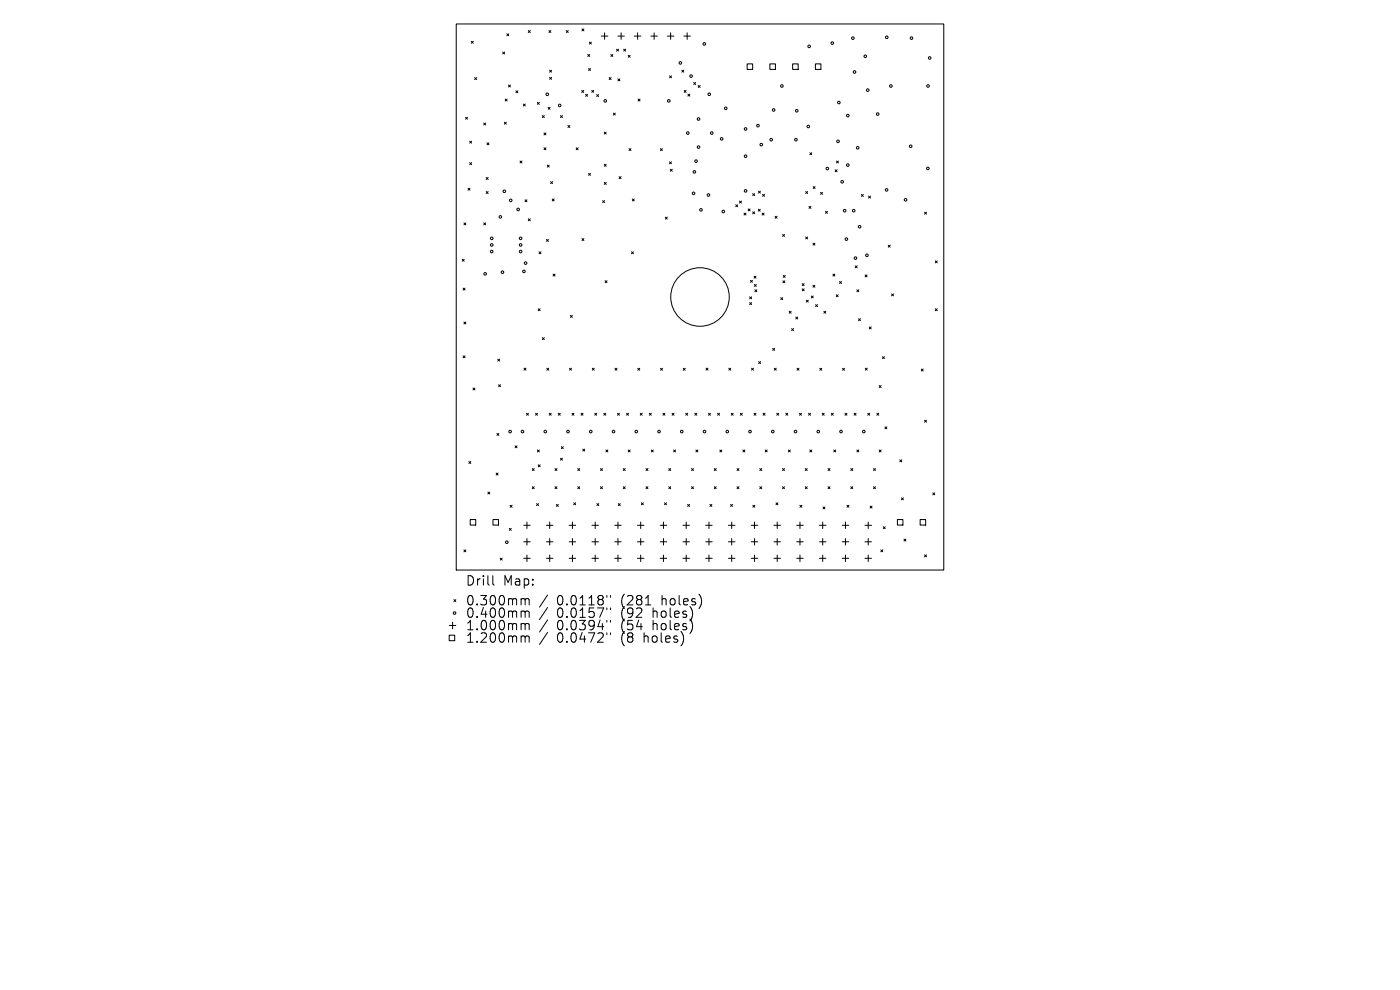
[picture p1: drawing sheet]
<svg xmlns="http://www.w3.org/2000/svg" width="297mm" height="210mm" viewBox="0 0 297 210" stroke-linecap="round" stroke-linejoin="round" font-family="sans-serif">
<defs><g id="words">
<g font-size="2.8">
<text x="98.7" y="124.5">Drill</text>
<text x="106.7" y="124.5">Map:</text>
<text x="98.7" y="128.7">0.300mm</text>
<text x="98.7" y="131.3">0.400mm</text>
<text x="118.2" y="128.7">0.0118&quot;</text>
<text x="118.2" y="131.3">0.0157&quot;</text>
<text x="131.9" y="128.7">(281</text>
<text x="131.9" y="131.3">(92</text>
<text x="138.7" y="131.3">holes)</text>
<text x="140.6" y="128.7">holes)</text>
<text x="98.7" y="134">1.000mm</text>
<text x="98.7" y="136.6">1.200mm</text>
<text x="118.2" y="134">0.0394&quot;</text>
<text x="118.2" y="136.6">0.0472&quot;</text>
<text x="131.9" y="134">(54</text>
<text x="131.9" y="136.6">(8</text>
<text x="136.8" y="136.6">holes)</text>
<text x="138.7" y="134">holes)</text>
</g>
</g></defs>
<g fill="none" stroke="#000" stroke-width=".21">
<path d="M96.8 5.1h103.4v115.8h-103.4zM100 8.8l.4 .4M100.4 8.8l-.4 .4M100.7 16.5l.4 .4M101.1 16.5l-.4 .4M106.6 11l.5 .4M107.1 11l-.5 .4M107.5 7.2l.4 .4M107.9 18l.4 .5M107.9 7.2l-.4 .4M108.3 18l-.4 .5M109.4 19.3l.5 .4"/>
<path d="M109.9 19.3l-.5 .4M112.1 6.5l.4 .4M112.5 6.5l-.4 .4M116.5 6.5l.4 .4M116.6 14.9l.4 .4M116.6 16.4l.4 .4M116.9 6.5l-.4 .4M117 14.9l-.4 .4M117 16.4l-.4 .4M120.1 6.5l.4 .4M120.5 6.5l-.4 .4M123.4 19.2l.4 .4"/>
<path d="M123.5 6.1l.4 .4M123.8 19.2l-.4 .4M123.9 6.1l-.4 .4M124.7 11.6l.4 .4M124.9 14.5l.4 .5M125 8.9l.5 .4M125.1 11.6l-.4 .4M125.3 14.5l-.4 .5M125.5 8.9l-.5 .4M125.5 19.2l.5 .4M126 19.2l-.5 .4M127.6 7.7h1.4"/>
<path d="M128.3 7v1.3M129.2 16.5l.4 .4M129.6 11.6l.4 .4M129.6 16.5l-.4 .4M130 11.6l-.4 .4M130.8 10.4l.4 .4M131.1 7.7h1.4M131.1 16.7l.4 .5M131.2 10.4l-.4 .4M131.5 16.7l-.4 .5M131.8 7v1.3M132.3 10.4l.4 .4"/>
<path d="M132.7 10.4l-.4 .4M133.3 11.7l.4 .4M133.7 11.7l-.4 .4M134.6 7.7h1.4M135.3 7v1.3M138.1 7.7h1.4M138.8 7v1.3M141.6 7.7h1.4M142 16.1l.5 .4M142.3 7v1.3M142.5 16.1l-.5 .4M144.7 14.9l.4 .4"/>
<path d="M145.1 14.9l-.4 .4M145.1 7.7h1.4M145.1 19.2l.5 .4M145.6 19.2l-.5 .4M145.8 7v1.3M145.9 20l.4 .4M146.3 20l-.4 .4M147.2 17.5l.4 .4M147.6 17.5l-.4 .4M148.1 18.1l.4 .4M148.5 18.1l-.4 .4M158.5 13.6h1.2v1.1h-1.2z"/>
<path d="M163.3 13.6h1.2v1.1h-1.2zM168.2 13.6h1.1v1.1h-1.1zM173 13.6h1.2v1.1h-1.2zM98.8 24.9l.4 .4M99.2 24.9l-.4 .4M99.3 39.9l.4 .4M99.6 29.9l.5 .5M99.6 34.5l.5 .4M99.7 39.9l-.4 .4M100.1 29.9l-.5 .5M100.1 34.5l-.5 .4M102.6 26.1l.4 .4"/>
<path d="M103 26.1l-.4 .4M103.1 37.7l.5 .4M103.3 30.3l.4 .4M103.6 37.7l-.5 .4M103.7 30.3l-.4 .4M107 25.9l.4 .4M107.2 21l.4 .4M107.4 25.9l-.4 .4M107.6 21l-.4 .4M110.3 34.2l.4 .4M110.7 34.2l-.4 .4M111 22.1l.4 .4"/>
<path d="M111.4 22.1l-.4 .4M114 21.7l.4 .4M114.4 21.7l-.4 .4M115.1 24.5l.4 .4M115.4 28.2l.4 .4M115.4 31.4l.4 .4M115.5 24.5l-.4 .4M115.8 28.2l-.4 .4M115.8 31.4l-.4 .4M116.1 35l.4 .4M116.3 22.8l.4 .4M116.5 35l-.4 .4"/>
<path d="M116.7 22.8l-.4 .4M116.8 38.5l.4 .4M117.2 38.5l-.4 .4M118.9 24.5l.4 .4M119.3 24.5l-.4 .4M120.5 26.6l.4 .4M120.9 26.6l-.4 .4M122.2 31.4l.4 .4M122.6 31.4l-.4 .4M124.2 20l.4 .4M124.6 20l-.4 .4M124.9 36.8l.4 .4"/>
<path d="M125.3 36.8l-.4 .4M126.6 20.1l.4 .4M127 20.1l-.4 .4M128.2 28l.4 .4M128.2 34.9l.4 .4M128.2 38.7l.4 .4M128.6 28l-.4 .4M128.6 34.9l-.4 .4M128.6 38.7l-.4 .4M130.1 24l.4 .4M130.5 24l-.4 .4M131.3 37.5l.5 .4"/>
<path d="M131.8 37.5l-.5 .4M133.4 31.5l.5 .4M133.9 31.5l-.5 .4M135.4 21l.4 .4M135.8 21l-.4 .4M140.1 31.5l.4 .4M140.5 31.5l-.4 .4M142 34.3l.4 .4M142.2 35.9l.4 .4M142.4 34.3l-.4 .4M142.6 35.9l-.4 .4M171.8 32.4l.4 .4"/>
<path d="M172.2 32.4l-.4 .4M172.5 39.6l.4 .4M172.9 39.6l-.4 .4M177.2 36l.4 .4M177.5 34.2l.4 .4M177.6 36l-.4 .4M177.9 34.2l-.4 .4M98.1 55l.4 .4M98.4 47.3l.4 .4M98.5 55l-.4 .4M98.8 47.3l-.4 .4M102.6 47.3l.4 .4"/>
<path d="M103 47.3l-.4 .4M103.1 40.6l.5 .4M103.6 40.6l-.5 .4M111.4 42.4l.4 .4M111.8 42.4l-.4 .4M112.1 46.4l.4 .4M112.5 46.4l-.4 .4M114.4 53.4l.4 .4M114.8 53.4l-.4 .4M115.9 50.8l.4 .4M116.3 50.8l-.4 .4M117.2 42.2l.4 .4"/>
<path d="M117.3 58.1l.4 .5M117.6 42.2l-.4 .4M117.7 58.1l-.4 .5M123.5 50.6l.4 .4M123.9 50.6l-.4 .4M127.8 42.6l.5 .4M128.3 42.6l-.5 .4M128.4 59.5l.4 .5M128.8 59.5l-.4 .5M134 53.4l.4 .4M134.1 42.2l.5 .4M134.4 53.4l-.4 .4"/>
<path d="M134.6 42.2l-.5 .4M141.1 46.1l.5 .4M141.6 46.1l-.5 .4M156.1 43.4l.4 .5M156.5 43.4l-.4 .5M156.9 42.7l.4 .4M157.3 42.7l-.4 .4M157.8 45.2l.5 .4M158.3 45.2l-.5 .4M158.7 44.3l.4 .4M159.1 44.3l-.4 .4M159.2 59.5l.4 .4"/>
<path d="M159.6 59.5l-.4 .4M159.7 41.1l.4 .4M159.7 44.9l.4 .4M160 58.6l.4 .4M160.1 41.1l-.4 .4M160.1 44.9l-.4 .4M160.4 58.6l-.4 .4M160.9 44.4l.4 .4M160.9 40.6l.4 .4M161.3 44.4l-.4 .4M161.3 40.6l-.4 .4M161.7 45.2l.4 .4"/>
<path d="M161.8 41.2l.4 .4M162.1 45.2l-.4 .4M162.2 41.2l-.4 .4M164.4 45.9l.5 .4M164.9 45.9l-.5 .4M166 49.7l.4 .5M166.1 59.6l.4 .4M166.2 58.4l.4 .4M166.4 49.7l-.4 .5M166.5 59.6l-.4 .4M166.6 58.4l-.4 .4M170.9 40.6l.4 .4"/>
<path d="M170.9 50.3l.4 .4M171.3 40.6l-.4 .4M171.3 50.3l-.4 .4M171.6 43.8l.4 .4M172 43.8l-.4 .4M172.5 51.6l.4 .4M172.9 51.6l-.4 .4M174.1 40.8l.4 .4M174.5 40.8l-.4 .4M175.1 44.8l.4 .4M175.5 44.8l-.4 .4M176.7 58.1l.4 .5"/>
<path d="M177.1 58.1l-.4 .5M178.1 59.7l.4 .4M178.5 59.7l-.4 .4M181.4 56.4l.4 .4M181.8 56.4l-.4 .4M182.7 41.3l.5 .4M183.2 41.3l-.5 .4M183.5 58.3l.4 .4M183.9 58.3l-.4 .4M184.3 41.6l.4 .4M184.7 41.6l-.4 .4M188.4 52l.5 .4"/>
<path d="M188.9 52l-.5 .4M196.1 45l.5 .4M196.6 45l-.5 .4M198.4 55.3l.4 .5M198.8 55.3l-.4 .5M98.2 61.1l.5 .4M98.2 75.5l.5 .4M98.4 68.3l.4 .4M98.7 61.1l-.5 .4M98.7 75.5l-.5 .4M98.8 68.3l-.4 .4M105.6 76.2l.4 .4"/>
<path d="M106 76.2l-.4 .4M111.2 78.1l.4 .4M111.6 78.1l-.4 .4M114.2 65.5l.4 .4M114.6 65.5l-.4 .4M115.1 71.6l.4 .4M115.5 71.6l-.4 .4M116 78.1l.4 .4M116.4 78.1l-.4 .4M120.8 78.1l.4 .4M121 66.9l.4 .4M121.2 78.1l-.4 .4"/>
<path d="M121.4 66.9l-.4 .4M125.7 78.1l.4 .4M126.1 78.1l-.4 .4M130.5 78.1l.4 .4M130.9 78.1l-.4 .4M135.3 78.1l.4 .4M135.7 78.1l-.4 .4M140.1 78.1l.4 .4M140.5 78.1l-.4 .4M145 78.1l.4 .4M145.4 78.1l-.4 .4M149.8 78.1l.4 .4"/>
<path d="M150.2 78.1l-.4 .4M154.6 78.1l.4 .4M155 78.1l-.4 .4M159 63l.4 .4M159 64.2l.4 .4M159.4 78.1l.5 .4M159.4 63l-.4 .4M159.4 64.2l-.4 .4M159.9 78.1l-.5 .4M160 60.3l.4 .5M160.1 61.5l.5 .4M160.4 60.3l-.4 .5"/>
<path d="M160.6 61.5l-.5 .4M160.9 76.7l.5 .4M161.4 76.7l-.5 .4M163.9 73.9l.4 .4M164.3 78.1l.4 .4M164.3 73.9l-.4 .4M164.7 78.1l-.4 .4M165.6 63.1l.4 .5M166 63.1l-.4 .5M167.4 66l.4 .4M167.8 66l-.4 .4M167.9 69.7l.5 .4"/>
<path d="M168.4 69.7l-.5 .4M168.8 67.3l.4 .4M169.1 78.1l.4 .4M169.2 67.3l-.4 .4M169.5 78.1l-.4 .4M170.2 60.2l.4 .4M170.2 61.3l.4 .4M170.6 60.2l-.4 .4M170.6 61.3l-.4 .4M171.1 63.7l.4 .4M171.5 63.7l-.4 .4M172.1 62.8l.4 .4"/>
<path d="M172.5 60.5l.4 .4M172.5 62.8l-.4 .4M172.9 60.5l-.4 .4M173 64.6l.4 .4M173.4 64.6l-.4 .4M173.9 78.1l.4 .4M174.3 78.1l-.4 .4M174.8 66l.4 .4M175.2 66l-.4 .4M177.4 62.5l.4 .4M177.8 62.5l-.4 .4M178.7 78.1l.5 .4"/>
<path d="M179.2 78.1l-.5 .4M181.8 61.5l.4 .4M182.1 67.6l.4 .4M182.2 61.5l-.4 .4M182.5 67.6l-.4 .4M183.6 78.1l.4 .4M184 78.1l-.4 .4M184.4 69.4l.4 .4M184.8 69.4l-.4 .4M187.2 75.7l.4 .4M187.6 75.7l-.4 .4M189.1 62.3l.5 .5"/>
<path d="M189.6 62.3l-.5 .5M195.4 78.3l.5 .4M195.9 78.3l-.5 .4M198.4 65.5l.4 .4M198.8 65.5l-.4 .4M99.5 97.9l.4 .4M99.9 97.9l-.4 .4M100.3 82.3l.5 .4M100.8 82.3l-.5 .4M105.4 91.9l.4 .5M105.8 81.6l.4 .4M105.8 91.9l-.4 .5"/>
<path d="M106.2 81.6l-.4 .4M109.3 94.6l.4 .4M109.7 94.6l-.4 .4M111.7 87.7l.4 .4M112.1 87.7l-.4 .4M112.9 99.4l.4 .4M113.3 99.4l-.4 .4M113.6 87.7l.4 .4M114 95.5l.4 .4M114 87.7l-.4 .4M114.2 98.6l.4 .4M114.4 95.5l-.4 .4"/>
<path d="M114.6 98.6l-.4 .4M116.5 87.7l.4 .4M116.9 87.7l-.4 .4M117.7 99.4l.5 .4M118.2 99.4l-.5 .4M118.4 87.7l.5 .4M118.9 87.7l-.5 .4M118.9 97.2l.4 .4M119.1 94.8l.4 .4M119.3 97.2l-.4 .4M119.5 94.8l-.4 .4M121.3 87.7l.5 .4"/>
<path d="M121.8 87.7l-.5 .4M122.6 99.4l.4 .4M123 99.4l-.4 .4M123.3 87.7l.4 .4M123.6 95.3l.4 .4M123.7 87.7l-.4 .4M124 95.3l-.4 .4M126.2 87.7l.4 .4M126.6 87.7l-.4 .4M127.4 99.4l.4 .4M127.8 99.4l-.4 .4M128.1 87.7l.4 .4"/>
<path d="M128.5 87.7l-.4 .4M128.5 95.5l.5 .4M129 95.5l-.5 .4M131 87.7l.4 .4M131.4 87.7l-.4 .4M132.2 99.4l.4 .4M132.6 99.4l-.4 .4M132.9 87.7l.4 .4M133.3 95.5l.4 .4M133.3 87.7l-.4 .4M133.7 95.5l-.4 .4M135.8 87.7l.4 .4"/>
<path d="M136.2 87.7l-.4 .4M137 99.4l.5 .4M137.5 99.4l-.5 .4M137.8 87.7l.4 .4M138.2 87.7l-.4 .4M138.2 95.5l.4 .4M138.6 95.5l-.4 .4M140.7 87.7l.4 .4M141.1 87.7l-.4 .4M141.9 99.4l.4 .4M142.3 99.4l-.4 .4M142.6 87.7l.4 .4"/>
<path d="M142.9 95.5l.4 .4M143 87.7l-.4 .4M143.3 95.5l-.4 .4M145.5 87.7l.4 .4M145.9 87.7l-.4 .4M146.7 99.4l.4 .4M147.1 99.4l-.4 .4M147.4 87.7l.4 .4M147.6 95.5l.4 .4M147.8 87.7l-.4 .4M148 95.5l-.4 .4M150.3 87.7l.4 .4"/>
<path d="M150.7 87.7l-.4 .4M151.5 99.4l.4 .4M151.9 99.4l-.4 .4M152.2 87.7l.4 .4M152.6 87.7l-.4 .4M152.7 95.5l.4 .4M153.1 95.5l-.4 .4M155.1 87.7l.4 .4M155.5 87.7l-.4 .4M156.4 99.4l.4 .4M156.8 99.4l-.4 .4M157.1 87.7l.4 .4"/>
<path d="M157.5 87.7l-.4 .4M157.6 95.5l.4 .4M158 95.5l-.4 .4M160 87.7l.4 .4M160.4 87.7l-.4 .4M161.2 99.4l.4 .4M161.6 99.4l-.4 .4M161.9 87.7l.4 .4M162.3 87.7l-.4 .4M162.3 95.5l.5 .4M162.8 95.5l-.5 .4M164.8 87.7l.4 .4"/>
<path d="M165.2 87.7l-.4 .4M166 99.4l.4 .4M166.4 99.4l-.4 .4M166.7 87.7l.4 .4M167.1 87.7l-.4 .4M167.2 95.5l.5 .4M167.7 95.5l-.5 .4M169.6 87.7l.4 .4M170 87.7l-.4 .4M170.8 99.4l.4 .4M171.2 99.4l-.4 .4M171.5 87.7l.5 .4"/>
<path d="M171.8 95.5l.4 .4M172 87.7l-.5 .4M172.2 95.5l-.4 .4M174.4 87.7l.5 .4M174.9 87.7l-.5 .4M175.7 99.4l.4 .4M176.1 99.4l-.4 .4M176.4 87.7l.4 .4M176.8 87.7l-.4 .4M176.9 95.5l.4 .4M177.3 95.5l-.4 .4M179.3 87.7l.4 .4"/>
<path d="M179.7 87.7l-.4 .4M180.5 99.4l.4 .4M180.9 99.4l-.4 .4M181.2 87.7l.4 .4M181.6 87.7l-.4 .4M181.8 95.5l.4 .4M182.2 95.5l-.4 .4M184.1 87.7l.4 .4M184.5 87.7l-.4 .4M185.3 99.4l.4 .4M185.7 99.4l-.4 .4M186 87.7l.4 .4"/>
<path d="M186.4 87.7l-.4 .4M186.5 95.5l.4 .4M186.5 81.8l.4 .4M186.9 81.8l-.4 .4M186.9 95.5l-.4 .4M187.7 90.5l.4 .5M188.1 90.5l-.4 .5M190.9 97.6l.4 .4M191.3 97.6l-.4 .4M196.1 89.1l.5 .5M196.6 89.1l-.5 .5M98.4 116.6l.4 .5"/>
<path d="M98.8 116.6l-.4 .5M99.8 110.2h1.1v1.2h-1.1zM103.5 104.4l.4 .4M103.9 104.4l-.4 .4M104.6 110.2h1.2v1.2h-1.2zM105.2 100.4l.5 .4M105.7 100.4l-.5 .4M106.1 118.4l.4 .4M106.5 118.4l-.4 .4M108 112.1l.5 .4M108.2 107.2l.4 .4M108.5 112.1l-.5 .4"/>
<path d="M108.6 107.2l-.4 .4M111.1 111.4h1.4M111.1 114.9h1.4M111.1 118.4h1.4M111.8 110.7v1.4M111.8 114.2v1.4M111.8 117.7v1.4M112.9 103.3l.4 .4M113.3 103.3l-.4 .4M113.8 106.8l.4 .4M114.2 106.8l-.4 .4M115.9 111.4h1.4"/>
<path d="M115.9 114.9h1.4M115.9 118.4h1.4M116.6 110.7v1.4M116.6 114.2v1.4M116.6 117.7v1.4M117.7 103.3l.5 .4M118 107l.4 .4M118.2 103.3l-.5 .4M118.4 107l-.4 .4M120.8 111.4h1.3M120.8 114.9h1.3M120.8 118.4h1.3"/>
<path d="M121.4 110.7v1.4M121.4 114.2v1.4M121.4 117.7v1.4M121.7 106.7l.4 .4M122.1 106.7l-.4 .4M122.6 103.3l.4 .4M123 103.3l-.4 .4M125.6 111.4h1.4M125.6 114.9h1.4M125.6 118.4h1.4M126.3 110.7v1.4M126.3 114.2v1.4"/>
<path d="M126.3 117.7v1.4M126.6 106.8l.4 .4M127 106.8l-.4 .4M127.4 103.3l.4 .4M127.8 103.3l-.4 .4M130.4 111.4h1.4M130.4 114.9h1.4M130.4 118.4h1.4M131.1 110.7v1.4M131.1 114.2v1.4M131.1 117.7v1.4M131.2 106.8l.4 .4"/>
<path d="M131.6 106.8l-.4 .4M132.2 103.3l.4 .4M132.6 103.3l-.4 .4M135.2 111.4h1.4M135.2 114.9h1.4M135.2 118.4h1.4M135.9 110.7v1.4M135.9 114.2v1.4M135.9 117.7v1.4M136.1 106.7l.4 .4M136.5 106.7l-.4 .4M137 103.3l.5 .4"/>
<path d="M137.5 103.3l-.5 .4M140.1 111.4h1.3M140.1 114.9h1.3M140.1 118.4h1.3M140.7 110.7v1.4M140.7 114.2v1.4M140.7 117.7v1.4M141 106.7l.4 .4M141.4 106.7l-.4 .4M141.9 103.3l.4 .4M142.3 103.3l-.4 .4M144.9 111.4h1.4"/>
<path d="M144.9 114.9h1.4M144.9 118.4h1.4M145.6 110.7v1.4M145.6 114.2v1.4M145.6 117.7v1.4M145.9 107l.4 .4M146.3 107l-.4 .4M146.7 103.3l.4 .4M147.1 103.3l-.4 .4M149.7 111.4h1.4M149.7 114.9h1.4M149.7 118.4h1.4"/>
<path d="M150.4 110.7v1.4M150.4 114.2v1.4M150.4 117.7v1.4M150.6 107l.4 .4M151 107l-.4 .4M151.5 103.3l.4 .4M151.9 103.3l-.4 .4M154.5 111.4h1.4M154.5 114.9h1.4M154.5 118.4h1.4M155 107l.4 .4M155.2 110.7v1.4"/>
<path d="M155.2 114.2v1.4M155.2 117.7v1.4M155.4 107l-.4 .4M156.4 103.3l.4 .4M156.8 103.3l-.4 .4M159.4 111.4h1.3M159.4 114.9h1.3M159.4 118.4h1.3M159.7 107.2l.4 .4M160.1 110.7v1.4M160.1 114.2v1.4M160.1 117.7v1.4"/>
<path d="M160.1 107.2l-.4 .4M161.2 103.3l.4 .4M161.6 103.3l-.4 .4M164.2 111.4h1.4M164.2 114.9h1.4M164.2 118.4h1.4M164.6 106.7l.4 .4M164.9 110.7v1.4M164.9 114.2v1.4M164.9 117.7v1.4M165 106.7l-.4 .4M166 103.3l.4 .4"/>
<path d="M166.4 103.3l-.4 .4M169 111.4h1.4M169 114.9h1.4M169 118.4h1.4M169.7 107.2l.4 .4M169.7 110.7v1.4M169.7 114.2v1.4M169.7 117.7v1.4M170.1 107.2l-.4 .4M170.8 103.3l.4 .4M171.2 103.3l-.4 .4M173.8 111.4h1.4"/>
<path d="M173.8 114.9h1.4M173.8 118.4h1.4M174.5 110.7v1.4M174.5 114.2v1.4M174.5 117.7v1.4M174.6 107.5l.4 .4M175 107.5l-.4 .4M175.7 103.3l.4 .4M176.1 103.3l-.4 .4M178.7 111.4h1.4M178.7 114.9h1.4M178.7 118.4h1.4"/>
<path d="M179.4 110.7v1.4M179.4 114.2v1.4M179.4 117.7v1.4M179.7 107.2l.4 .4M180.1 107.2l-.4 .4M180.5 103.3l.4 .4M180.9 103.3l-.4 .4M183.5 111.4h1.4M183.5 114.9h1.4M183.5 118.4h1.4M184.2 110.7v1.4M184.2 114.2v1.4"/>
<path d="M184.2 117.7v1.4M184.6 107.4l.4 .4M185 107.4l-.4 .4M185.3 103.3l.4 .4M185.7 103.3l-.4 .4M186.9 116.6l.4 .5M187.3 116.6l-.4 .5M187.4 111.7l.4 .5M187.8 111.7l-.4 .5M190.4 110.2h1.1v1.2h-1.1zM191.2 105.6l.5 .4M191.7 105.6l-.5 .4"/>
<path d="M191.8 114.4l.4 .4M192.2 114.4l-.4 .4M195.2 110.2h1.2v1.2h-1.2zM196.1 117.7l.5 .4M196.6 117.7l-.5 .4M197.9 104.6l.4 .4M198.3 104.6l-.4 .4M95.3 134.7h1.2v1.2h-1.2zM95.3 132.7h1.4M96 132v1.4M96.3 127.2l.4 .4M96.7 127.2l-.4 .4"/>
<path d="M104.6 122.1v1.7l.2 .3M110.8 127l.5 .1 .1 .2M110.8 129.6h.3l.3 .3M110.8 132.3h.3l.3 .3M110.8 134.9h.3l.3 .3M111.4 127.3l.3-.3 .5 .1 .1 1.2M111.4 127.3v1M111.4 129.9v1.1M111.4 132.6v1M111.4 135.2v1M111.4 129.9l.3-.3 .5 .1 .1 1.3M111.4 132.6l.3-.3 .5 .1 .1 1.2"/>
<path d="M111.4 135.2l.3-.3 .5 .1 .1 1.2M116.2 126.2l-1.7 2.6M116.2 128.9l-1.7 2.5M116.2 131.5l-1.7 2.6M116.2 134.1l-1.7 2.6M128.7 126.3v.4M128.7 129v.3M128.7 131.6v.4M128.7 134.2v.4M129.5 126.3v.4M129.5 129v.3M129.5 131.6v.4"/>
<path d="M129.5 134.2v.4M136.9 128.3h1.2"/>
<circle cx="144.3" cy="13.3" r=".28"/>
<circle cx="146.6" cy="16.1" r=".28"/>
<circle cx="149.4" cy="9.3" r=".28"/>
<circle cx="150.5" cy="20" r=".28"/>
<circle cx="165.9" cy="18.2" r=".28"/>
<circle cx="171.7" cy="9.8" r=".28"/>
<circle cx="176.6" cy="9.1" r=".28"/>
<circle cx="180.9" cy="8.1" r=".28"/>
<circle cx="181.3" cy="15.3" r=".28"/>
<circle cx="183.6" cy="11.9" r=".28"/>
<circle cx="184.1" cy="19.1" r=".28"/>
<circle cx="188.1" cy="7.9" r=".28"/>
<circle cx="189" cy="18.2" r=".28"/>
<circle cx="193.4" cy="8.1" r=".28"/>
<circle cx="196.9" cy="18.2" r=".28"/>
<circle cx="197.2" cy="12.3" r=".28"/>
<circle cx="116.1" cy="20" r=".28"/>
<circle cx="118.7" cy="22.4" r=".28"/>
<circle cx="128.4" cy="21.4" r=".28"/>
<circle cx="141.9" cy="21.4" r=".28"/>
<circle cx="145.9" cy="28.2" r=".28"/>
<circle cx="147.3" cy="36.5" r=".28"/>
<circle cx="147.7" cy="34.2" r=".28"/>
<circle cx="148.2" cy="31.2" r=".28"/>
<circle cx="148.2" cy="25.3" r=".28"/>
<circle cx="151" cy="28.2" r=".28"/>
<circle cx="153.1" cy="29.5" r=".28"/>
<circle cx="154" cy="23" r=".28"/>
<circle cx="158.2" cy="33.1" r=".28"/>
<circle cx="158.2" cy="27.4" r=".28"/>
<circle cx="160.8" cy="26.7" r=".28"/>
<circle cx="161.5" cy="30.7" r=".28"/>
<circle cx="163.6" cy="29.6" r=".28"/>
<circle cx="164.1" cy="23.3" r=".28"/>
<circle cx="168.9" cy="29.6" r=".28"/>
<circle cx="169" cy="23.5" r=".28"/>
<circle cx="171.5" cy="26.8" r=".28"/>
<circle cx="175.5" cy="35.8" r=".28"/>
<circle cx="177.8" cy="30" r=".28"/>
<circle cx="178" cy="21.7" r=".28"/>
<circle cx="178.7" cy="38.6" r=".28"/>
<circle cx="179.9" cy="24.5" r=".28"/>
<circle cx="179.9" cy="35" r=".28"/>
<circle cx="182" cy="31.3" r=".28"/>
<circle cx="186.2" cy="24.2" r=".28"/>
<circle cx="193.2" cy="31" r=".28"/>
<circle cx="196.8" cy="35.7" r=".28"/>
<circle cx="102.9" cy="58.1" r=".28"/>
<circle cx="104.3" cy="50.6" r=".28"/>
<circle cx="104.3" cy="52" r=".28"/>
<circle cx="104.3" cy="53.4" r=".28"/>
<circle cx="106.1" cy="46" r=".28"/>
<circle cx="106.6" cy="57.7" r=".28"/>
<circle cx="107" cy="40.6" r=".28"/>
<circle cx="108.3" cy="42.5" r=".28"/>
<circle cx="109.9" cy="44.4" r=".28"/>
<circle cx="110.4" cy="52" r=".28"/>
<circle cx="110.4" cy="50.6" r=".28"/>
<circle cx="110.4" cy="53.4" r=".28"/>
<circle cx="111.1" cy="57.6" r=".28"/>
<circle cx="111.5" cy="55.8" r=".28"/>
<circle cx="147.1" cy="41" r=".28"/>
<circle cx="148.7" cy="44.5" r=".28"/>
<circle cx="150.3" cy="41.4" r=".28"/>
<circle cx="153.4" cy="44.9" r=".28"/>
<circle cx="158.2" cy="40.5" r=".28"/>
<circle cx="179.2" cy="44.7" r=".28"/>
<circle cx="179.6" cy="50.7" r=".28"/>
<circle cx="181.1" cy="44.7" r=".28"/>
<circle cx="181.5" cy="54.8" r=".28"/>
<circle cx="182.4" cy="48.1" r=".28"/>
<circle cx="183.9" cy="54.2" r=".28"/>
<circle cx="188.1" cy="40.3" r=".28"/>
<circle cx="192.1" cy="42.4" r=".28"/>
<circle cx="148.5" cy="63" r="6.2"/>
<circle cx="108.2" cy="91.5" r=".28"/>
<circle cx="110.8" cy="91.5" r=".28"/>
<circle cx="115.7" cy="91.5" r=".28"/>
<circle cx="120.5" cy="91.5" r=".28"/>
<circle cx="125.3" cy="91.5" r=".28"/>
<circle cx="130.2" cy="91.5" r=".28"/>
<circle cx="135" cy="91.5" r=".28"/>
<circle cx="139.8" cy="91.5" r=".28"/>
<circle cx="144.6" cy="91.5" r=".28"/>
<circle cx="149.5" cy="91.5" r=".28"/>
<circle cx="154.3" cy="91.5" r=".28"/>
<circle cx="159.1" cy="91.5" r=".28"/>
<circle cx="163.9" cy="91.5" r=".28"/>
<circle cx="168.8" cy="91.5" r=".28"/>
<circle cx="173.6" cy="91.5" r=".28"/>
<circle cx="178.4" cy="91.5" r=".28"/>
<circle cx="183.2" cy="91.5" r=".28"/>
<circle cx="107.5" cy="115" r=".28"/>
<circle cx="96.4" cy="130" r=".28"/>
</g>
<use href="#words"/>
</svg>
